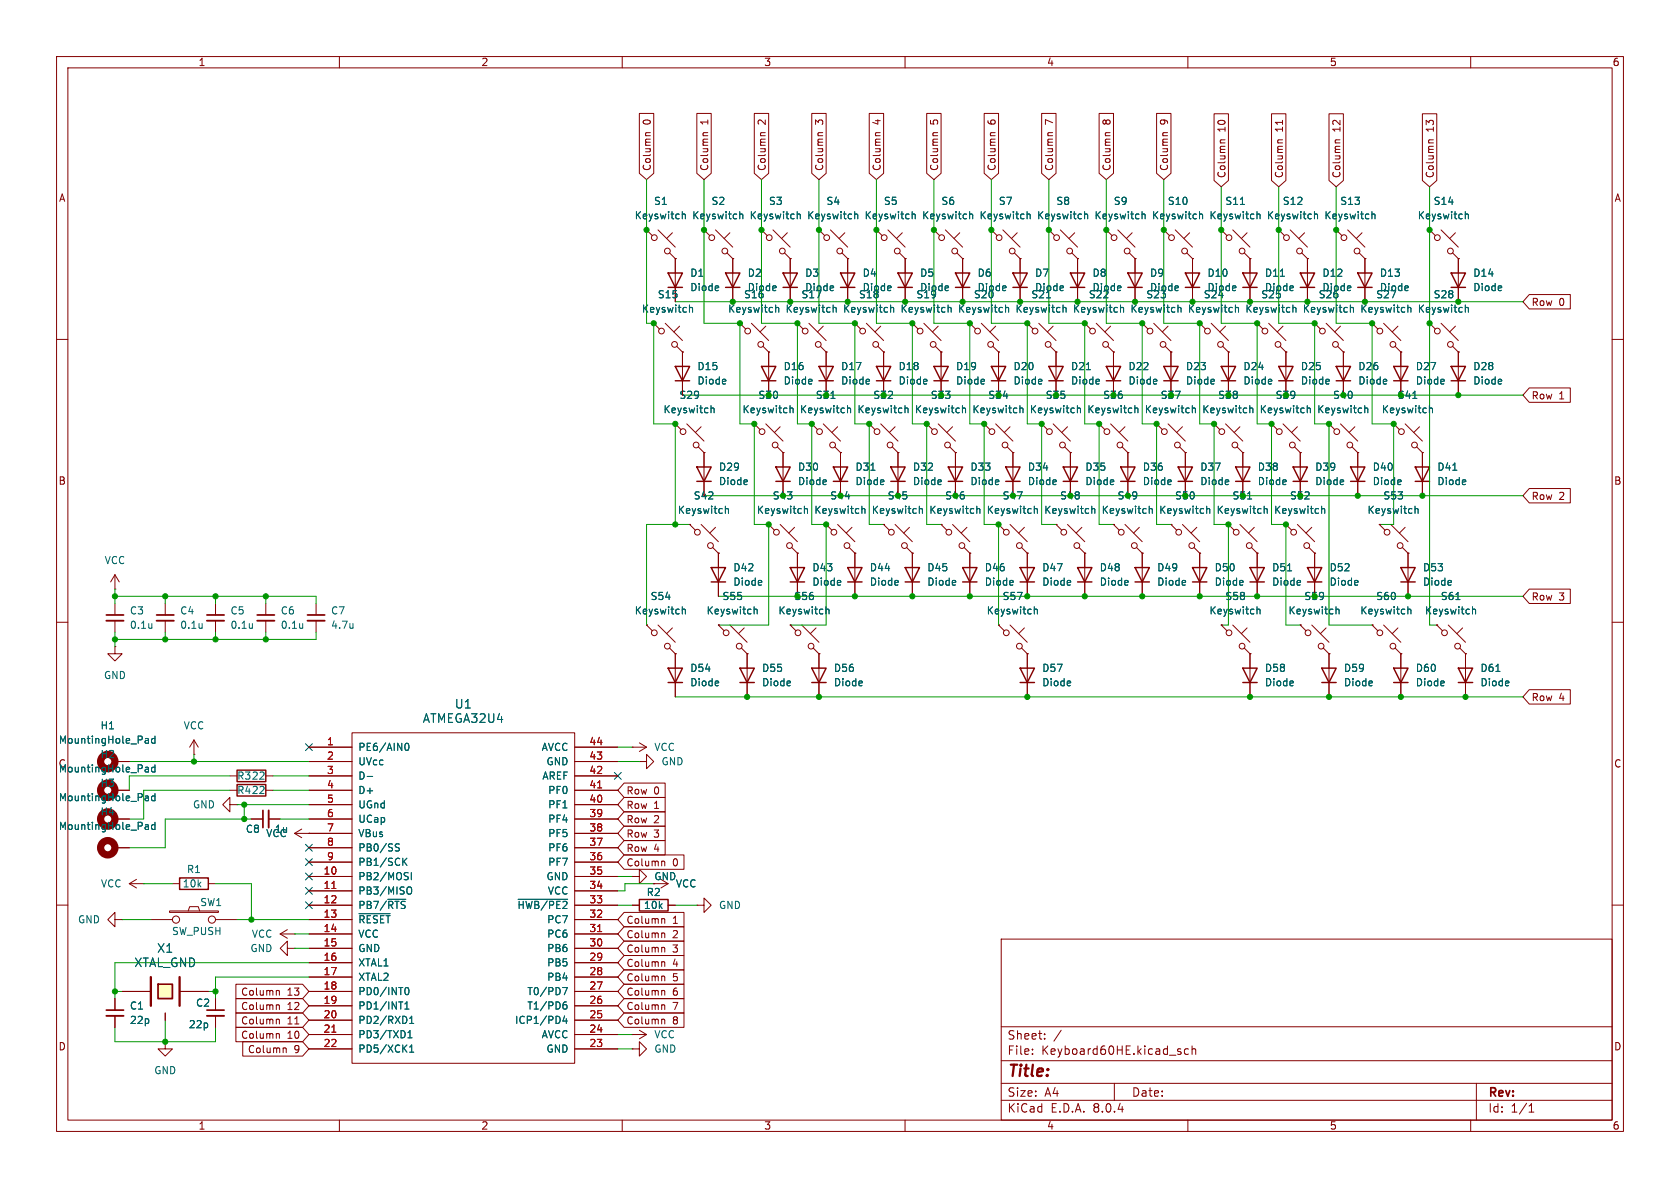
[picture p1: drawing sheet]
<svg xmlns="http://www.w3.org/2000/svg" width="297mm" height="210mm" viewBox="0 0 297 210" stroke-linecap="round" stroke-linejoin="round" font-family="sans-serif">
<defs><g id="words">
<text font-size="2.8" fill="#840000" x="178" y="190.9">Title:</text>
<g font-size="2.1" fill="#006464">
<text x="80.3" y="125.5">U1</text>
<text x="74.7" y="128">ATMEGA32U4</text>
<text x="23.7" y="171.2">XTAL_GND</text>
<text x="27.7" y="168.6">X1</text>
</g>
<g font-size="2.1" fill="#840000">
<text x="178" y="184">Sheet:</text>
<text x="178" y="186.7">File:</text>
<text x="184.1" y="186.7">Keyboard60HE.kicad_sch</text>
<text x="178" y="196.9">KiCad</text>
<text x="178" y="194.1">Size:</text>
<text x="184.7" y="194.1">A4</text>
<text x="185.7" y="196.9">E.D.A.</text>
<text x="193.3" y="196.9">8.0.4</text>
<text x="200" y="194.1">Date:</text>
<text x="263" y="194.3">Rev:</text>
<text x="263" y="196.9">Id:</text>
<text x="267.1" y="196.9">1/1</text>
</g>
<g font-size="1.8" fill="#840000">
<text x="35" y="11.9">1</text>
<text x="85" y="11.9">2</text>
<text x="135" y="11.9">3</text>
<text x="185" y="11.9">4</text>
<text x="235" y="11.9">5</text>
<text x="285" y="11.9">6</text>
<text x="115.3" y="22.1" transform="rotate(-90 115.3 22.1)">0</text>
<text x="125.4" y="22.1" transform="rotate(-90 125.4 22.1)">1</text>
<text x="135.6" y="22.1" transform="rotate(-90 135.6 22.1)">2</text>
<text x="145.7" y="22.1" transform="rotate(-90 145.7 22.1)">3</text>
<text x="155.9" y="22.1" transform="rotate(-90 155.9 22.1)">4</text>
<text x="166.1" y="22.1" transform="rotate(-90 166.1 22.1)">5</text>
<text x="176.2" y="22.1" transform="rotate(-90 176.2 22.1)">6</text>
<text x="186.4" y="22.1" transform="rotate(-90 186.4 22.1)">7</text>
<text x="196.5" y="22.1" transform="rotate(-90 196.5 22.1)">8</text>
<text x="206.7" y="22.1" transform="rotate(-90 206.7 22.1)">9</text>
<text x="216.9" y="23.3" transform="rotate(-90 216.9 23.3)">10</text>
<text x="227" y="23.3" transform="rotate(-90 227 23.3)">11</text>
<text x="237.2" y="23.3" transform="rotate(-90 237.2 23.3)">12</text>
<text x="253.7" y="23.3" transform="rotate(-90 253.7 23.3)">13</text>
<text x="10.3" y="35.9">A</text>
<text x="115.3" y="30.3" transform="rotate(-90 115.3 30.3)">Column</text>
<text x="125.4" y="30.3" transform="rotate(-90 125.4 30.3)">Column</text>
<text x="135.6" y="30.3" transform="rotate(-90 135.6 30.3)">Column</text>
<text x="145.7" y="30.3" transform="rotate(-90 145.7 30.3)">Column</text>
<text x="155.9" y="30.3" transform="rotate(-90 155.9 30.3)">Column</text>
<text x="166.1" y="30.3" transform="rotate(-90 166.1 30.3)">Column</text>
<text x="176.2" y="30.3" transform="rotate(-90 176.2 30.3)">Column</text>
<text x="186.4" y="30.3" transform="rotate(-90 186.4 30.3)">Column</text>
<text x="196.5" y="30.3" transform="rotate(-90 196.5 30.3)">Column</text>
<text x="206.7" y="30.3" transform="rotate(-90 206.7 30.3)">Column</text>
<text x="216.9" y="31.6" transform="rotate(-90 216.9 31.6)">Column</text>
<text x="227" y="31.6" transform="rotate(-90 227 31.6)">Column</text>
<text x="237.2" y="31.6" transform="rotate(-90 237.2 31.6)">Column</text>
<text x="253.7" y="31.6" transform="rotate(-90 253.7 31.6)">Column</text>
<text x="285.3" y="35.9">A</text>
<text x="270.7" y="54.3">Row</text>
<text x="275.6" y="54.3">0</text>
<text x="270.7" y="70.8">Row</text>
<text x="275.6" y="70.8">1</text>
<text x="10.3" y="85.9">B</text>
<text x="270.7" y="88.6">Row</text>
<text x="275.6" y="88.6">2</text>
<text x="285.3" y="85.9">B</text>
<text x="270.7" y="106.4">Row</text>
<text x="275.6" y="106.4">3</text>
<text x="270.7" y="124.1">Row</text>
<text x="275.6" y="124.1">4</text>
<text x="285.3" y="135.9">C</text>
<text x="110.6" y="140.7">Row</text>
<text x="110.6" y="143.2">Row</text>
<text x="115.6" y="140.7">0</text>
<text x="115.6" y="143.2">1</text>
<text x="110.6" y="145.7">Row</text>
<text x="110.6" y="148.3">Row</text>
<text x="115.6" y="145.7">2</text>
<text x="115.6" y="148.3">3</text>
<text x="110.6" y="150.8">Row</text>
<text x="110.6" y="153.4">Column</text>
<text x="115.6" y="150.8">4</text>
<text x="118.9" y="153.4">0</text>
<text x="110.6" y="166.1">Column</text>
<text x="110.6" y="163.5">Column</text>
<text x="118.9" y="166.1">2</text>
<text x="118.9" y="163.5">1</text>
<text x="110.6" y="168.6">Column</text>
<text x="110.6" y="171.1">Column</text>
<text x="110.6" y="173.7">Column</text>
<text x="118.9" y="168.6">3</text>
<text x="118.9" y="171.1">4</text>
<text x="118.9" y="173.7">5</text>
<text x="42.5" y="178.8">Column</text>
<text x="42.5" y="176.2">Column</text>
<text x="50.8" y="178.8">12</text>
<text x="50.8" y="176.2">13</text>
<text x="110.6" y="178.8">Column</text>
<text x="110.6" y="176.2">Column</text>
<text x="118.9" y="178.8">7</text>
<text x="118.9" y="176.2">6</text>
<text x="10.3" y="185.9">D</text>
<text x="42.5" y="183.8">Column</text>
<text x="42.5" y="181.3">Column</text>
<text x="50.8" y="183.8">10</text>
<text x="50.8" y="181.3">11</text>
<text x="110.6" y="181.3">Column</text>
<text x="118.9" y="181.3">8</text>
<text x="285.3" y="185.9">D</text>
<text x="43.7" y="186.4">Column</text>
<text x="52" y="186.4">9</text>
<text x="35" y="199.9">1</text>
<text x="85" y="199.9">2</text>
<text x="135" y="199.9">3</text>
<text x="185" y="199.9">4</text>
<text x="235" y="199.9">5</text>
<text x="285" y="199.9">6</text>
</g>
<g font-size="1.8" fill="#006464">
<text x="112.1" y="39">Keyswitch</text>
<text x="115.5" y="36.4">S1</text>
<text x="122.3" y="39">Keyswitch</text>
<text x="125.7" y="36.4">S2</text>
<text x="132.4" y="39">Keyswitch</text>
<text x="135.8" y="36.4">S3</text>
<text x="142.6" y="39">Keyswitch</text>
<text x="146" y="36.4">S4</text>
<text x="152.8" y="39">Keyswitch</text>
<text x="156.2" y="36.4">S5</text>
<text x="162.9" y="39">Keyswitch</text>
<text x="166.3" y="36.4">S6</text>
<text x="173.1" y="39">Keyswitch</text>
<text x="176.5" y="36.4">S7</text>
<text x="183.2" y="39">Keyswitch</text>
<text x="186.6" y="36.4">S8</text>
<text x="193.4" y="39">Keyswitch</text>
<text x="196.8" y="36.4">S9</text>
<text x="203.6" y="39">Keyswitch</text>
<text x="206.4" y="36.4">S10</text>
<text x="213.7" y="39">Keyswitch</text>
<text x="216.5" y="36.4">S11</text>
<text x="223.9" y="39">Keyswitch</text>
<text x="226.7" y="36.4">S12</text>
<text x="234" y="39">Keyswitch</text>
<text x="236.8" y="36.4">S13</text>
<text x="250.5" y="39">Keyswitch</text>
<text x="253.4" y="36.4">S14</text>
<text x="116.2" y="52.9">S15</text>
<text x="121.9" y="49.1">D1</text>
<text x="121.9" y="51.7">Diode</text>
<text x="131.4" y="52.9">S16</text>
<text x="132.1" y="49.1">D2</text>
<text x="132.1" y="51.7">Diode</text>
<text x="141.6" y="52.9">S17</text>
<text x="142.2" y="49.1">D3</text>
<text x="142.2" y="51.7">Diode</text>
<text x="151.8" y="52.9">S18</text>
<text x="152.4" y="49.1">D4</text>
<text x="152.4" y="51.7">Diode</text>
<text x="161.9" y="52.9">S19</text>
<text x="162.6" y="49.1">D5</text>
<text x="162.6" y="51.7">Diode</text>
<text x="172.1" y="52.9">S20</text>
<text x="172.7" y="49.1">D6</text>
<text x="172.7" y="51.7">Diode</text>
<text x="182.2" y="52.9">S21</text>
<text x="182.9" y="49.1">D7</text>
<text x="182.9" y="51.7">Diode</text>
<text x="192.4" y="52.9">S22</text>
<text x="193" y="49.1">D8</text>
<text x="193" y="51.7">Diode</text>
<text x="202.6" y="52.9">S23</text>
<text x="203.2" y="49.1">D9</text>
<text x="203.2" y="51.7">Diode</text>
<text x="212.7" y="52.9">S24</text>
<text x="213.4" y="49.1">D10</text>
<text x="213.4" y="51.7">Diode</text>
<text x="222.9" y="52.9">S25</text>
<text x="223.5" y="49.1">D11</text>
<text x="223.5" y="51.7">Diode</text>
<text x="233" y="52.9">S26</text>
<text x="233.7" y="49.1">D12</text>
<text x="233.7" y="51.7">Diode</text>
<text x="243.2" y="52.9">S27</text>
<text x="243.8" y="49.1">D13</text>
<text x="243.8" y="51.7">Diode</text>
<text x="253.4" y="52.9">S28</text>
<text x="260.4" y="49.1">D14</text>
<text x="260.4" y="51.7">Diode</text>
<text x="113.4" y="55.5">Keyswitch</text>
<text x="128.6" y="55.5">Keyswitch</text>
<text x="138.8" y="55.5">Keyswitch</text>
<text x="148.9" y="55.5">Keyswitch</text>
<text x="159.1" y="55.5">Keyswitch</text>
<text x="169.3" y="55.5">Keyswitch</text>
<text x="179.4" y="55.5">Keyswitch</text>
<text x="189.6" y="55.5">Keyswitch</text>
<text x="199.7" y="55.5">Keyswitch</text>
<text x="209.9" y="55.5">Keyswitch</text>
<text x="220.1" y="55.5">Keyswitch</text>
<text x="230.2" y="55.5">Keyswitch</text>
<text x="240.4" y="55.5">Keyswitch</text>
<text x="250.5" y="55.5">Keyswitch</text>
<text x="123.2" y="65.6">D15</text>
<text x="138.4" y="65.6">D16</text>
<text x="148.6" y="65.6">D17</text>
<text x="158.8" y="65.6">D18</text>
<text x="168.9" y="65.6">D19</text>
<text x="179.1" y="65.6">D20</text>
<text x="189.2" y="65.6">D21</text>
<text x="199.4" y="65.6">D22</text>
<text x="209.6" y="65.6">D23</text>
<text x="219.7" y="65.6">D24</text>
<text x="229.9" y="65.6">D25</text>
<text x="240" y="65.6">D26</text>
<text x="250.2" y="65.6">D27</text>
<text x="260.4" y="65.6">D28</text>
<text x="120" y="70.7">S29</text>
<text x="123.2" y="68.2">Diode</text>
<text x="138.4" y="68.2">Diode</text>
<text x="148.6" y="68.2">Diode</text>
<text x="158.8" y="68.2">Diode</text>
<text x="168.9" y="68.2">Diode</text>
<text x="179.1" y="68.2">Diode</text>
<text x="189.2" y="68.2">Diode</text>
<text x="199.4" y="68.2">Diode</text>
<text x="209.6" y="68.2">Diode</text>
<text x="219.7" y="68.2">Diode</text>
<text x="229.9" y="68.2">Diode</text>
<text x="240" y="68.2">Diode</text>
<text x="250.2" y="68.2">Diode</text>
<text x="260.4" y="68.2">Diode</text>
<text x="117.2" y="73.3">Keyswitch</text>
<text x="131.2" y="73.3">Keyswitch</text>
<text x="141.3" y="73.3">Keyswitch</text>
<text x="151.5" y="73.3">Keyswitch</text>
<text x="161.6" y="73.3">Keyswitch</text>
<text x="171.8" y="73.3">Keyswitch</text>
<text x="182" y="73.3">Keyswitch</text>
<text x="192.1" y="73.3">Keyswitch</text>
<text x="202.3" y="73.3">Keyswitch</text>
<text x="212.4" y="73.3">Keyswitch</text>
<text x="222.6" y="73.3">Keyswitch</text>
<text x="232.8" y="73.3">Keyswitch</text>
<text x="244.2" y="73.3">Keyswitch</text>
<text x="127" y="83.4">D29</text>
<text x="141" y="83.4">D30</text>
<text x="151.1" y="83.4">D31</text>
<text x="161.3" y="83.4">D32</text>
<text x="171.5" y="83.4">D33</text>
<text x="181.6" y="83.4">D34</text>
<text x="191.8" y="83.4">D35</text>
<text x="201.9" y="83.4">D36</text>
<text x="212.1" y="83.4">D37</text>
<text x="222.3" y="83.4">D38</text>
<text x="232.4" y="83.4">D39</text>
<text x="242.6" y="83.4">D40</text>
<text x="254" y="83.4">D41</text>
<text x="122.5" y="88.5">S42</text>
<text x="127" y="86">Diode</text>
<text x="141" y="86">Diode</text>
<text x="151.1" y="86">Diode</text>
<text x="161.3" y="86">Diode</text>
<text x="171.5" y="86">Diode</text>
<text x="181.6" y="86">Diode</text>
<text x="191.8" y="86">Diode</text>
<text x="201.9" y="86">Diode</text>
<text x="212.1" y="86">Diode</text>
<text x="222.3" y="86">Diode</text>
<text x="232.4" y="86">Diode</text>
<text x="242.6" y="86">Diode</text>
<text x="244.5" y="88.5">S53</text>
<text x="254" y="86">Diode</text>
<text x="119.7" y="91">Keyswitch</text>
<text x="133.7" y="91">Keyswitch</text>
<text x="143.9" y="91">Keyswitch</text>
<text x="154" y="91">Keyswitch</text>
<text x="164.2" y="91">Keyswitch</text>
<text x="174.3" y="91">Keyswitch</text>
<text x="184.5" y="91">Keyswitch</text>
<text x="194.7" y="91">Keyswitch</text>
<text x="204.8" y="91">Keyswitch</text>
<text x="215" y="91">Keyswitch</text>
<text x="225.1" y="91">Keyswitch</text>
<text x="241.7" y="91">Keyswitch</text>
<text x="18.4" y="99.9">VCC</text>
<text x="129.5" y="101.2">D42</text>
<text x="143.5" y="101.2">D43</text>
<text x="153.7" y="101.2">D44</text>
<text x="163.8" y="101.2">D45</text>
<text x="174" y="101.2">D46</text>
<text x="184.2" y="101.2">D47</text>
<text x="194.3" y="101.2">D48</text>
<text x="204.5" y="101.2">D49</text>
<text x="214.6" y="101.2">D50</text>
<text x="224.8" y="101.2">D51</text>
<text x="235" y="101.2">D52</text>
<text x="251.5" y="101.2">D53</text>
<text x="114.9" y="106.3">S54</text>
<text x="127.6" y="106.3">S55</text>
<text x="129.5" y="103.7">Diode</text>
<text x="143.5" y="103.7">Diode</text>
<text x="153.7" y="103.7">Diode</text>
<text x="163.8" y="103.7">Diode</text>
<text x="174" y="103.7">Diode</text>
<text x="177.2" y="106.3">S57</text>
<text x="184.2" y="103.7">Diode</text>
<text x="194.3" y="103.7">Diode</text>
<text x="204.5" y="103.7">Diode</text>
<text x="214.6" y="103.7">Diode</text>
<text x="216.5" y="106.3">S58</text>
<text x="224.8" y="103.7">Diode</text>
<text x="235" y="103.7">Diode</text>
<text x="243.2" y="106.3">S60</text>
<text x="251.5" y="103.7">Diode</text>
<text x="254.6" y="106.3">S61</text>
<text x="22.9" y="108.8">C3</text>
<text x="22.9" y="111.4">0.1u</text>
<text x="31.8" y="108.8">C4</text>
<text x="31.8" y="111.4">0.1u</text>
<text x="40.6" y="108.8">C5</text>
<text x="40.6" y="111.4">0.1u</text>
<text x="49.5" y="108.8">C6</text>
<text x="49.5" y="111.4">0.1u</text>
<text x="58.4" y="108.8">C7</text>
<text x="58.4" y="111.4">4.7u</text>
<text x="112.1" y="108.8">Keyswitch</text>
<text x="124.8" y="108.8">Keyswitch</text>
<text x="137.5" y="108.8">Keyswitch</text>
<text x="174.3" y="108.8">Keyswitch</text>
<text x="213.7" y="108.8">Keyswitch</text>
<text x="227.7" y="108.8">Keyswitch</text>
<text x="240.4" y="108.8">Keyswitch</text>
<text x="251.8" y="108.8">Keyswitch</text>
<text x="121.9" y="119">D54</text>
<text x="134.6" y="119">D55</text>
<text x="147.3" y="119">D56</text>
<text x="184.2" y="119">D57</text>
<text x="223.5" y="119">D58</text>
<text x="237.5" y="119">D59</text>
<text x="250.2" y="119">D60</text>
<text x="261.6" y="119">D61</text>
<text x="18.3" y="120.2">GND</text>
<text x="121.9" y="121.5">Diode</text>
<text x="134.6" y="121.5">Diode</text>
<text x="147.3" y="121.5">Diode</text>
<text x="184.2" y="121.5">Diode</text>
<text x="223.5" y="121.5">Diode</text>
<text x="237.5" y="121.5">Diode</text>
<text x="250.2" y="121.5">Diode</text>
<text x="261.6" y="121.5">Diode</text>
<text x="10.3" y="131.7">MountingHole_Pad</text>
<text x="17.7" y="129.1">H1</text>
<text x="32.4" y="129.1">VCC</text>
<text x="10.3" y="135.9">C</text>
<text x="10.3" y="136.8">MountingHole_Pad</text>
<text x="17.7" y="134.2">H2</text>
<text x="63.2" y="132.9">PE6/AIN0</text>
<text x="63.2" y="135.5">UVcc</text>
<text x="95.7" y="132.9">AVCC</text>
<text x="96.5" y="135.5">GND</text>
<text x="115.6" y="132.9">VCC</text>
<text x="116.8" y="135.5">GND</text>
<text x="10.3" y="141.8">MountingHole_Pad</text>
<text x="17.7" y="139.3">H3</text>
<text x="34" y="143.1">GND</text>
<text x="41.8" y="138">R3</text>
<text x="41.8" y="140.6">R4</text>
<text x="44.4" y="138">22</text>
<text x="44.4" y="140.6">22</text>
<text x="63.2" y="138">D-</text>
<text x="63.2" y="140.6">D+</text>
<text x="63.2" y="143.1">UGnd</text>
<text x="95.8" y="138">AREF</text>
<text x="96.8" y="143.1">PF1</text>
<text x="96.8" y="140.6">PF0</text>
<text x="10.3" y="146.9">MountingHole_Pad</text>
<text x="17.7" y="144.4">H4</text>
<text x="43.4" y="147.4">C8</text>
<text x="47" y="148.2">VCC</text>
<text x="48.5" y="147.4">1u</text>
<text x="63.2" y="145.6">UCap</text>
<text x="63.2" y="148.2">VBus</text>
<text x="96.8" y="148.2">PF5</text>
<text x="96.8" y="145.6">PF4</text>
<text x="32.9" y="154.5">R1</text>
<text x="63.2" y="155.8">PB2/MOSI</text>
<text x="63.2" y="150.7">PB0/SS</text>
<text x="63.2" y="153.3">PB1/SCK</text>
<text x="96.5" y="155.8">GND</text>
<text x="96.8" y="153.3">PF7</text>
<text x="96.8" y="150.7">PF6</text>
<text x="115.6" y="155.8">GND</text>
<text x="17.7" y="157.1">VCC</text>
<text x="32.2" y="157.1">10k</text>
<text x="35.3" y="160.4">SW1</text>
<text x="63.2" y="158.3">PB3/MISO</text>
<text x="63.2" y="160.9">PB7/~{RTS}</text>
<text x="91.4" y="160.9">~{HWB/PE2}</text>
<text x="96.8" y="158.3">VCC</text>
<text x="113.7" y="160.9">10k</text>
<text x="114.2" y="158.6">R2</text>
<text x="119.4" y="157.1">VCC</text>
<text x="127" y="160.9">GND</text>
<text x="13.7" y="163.4">GND</text>
<text x="30.3" y="165.5">SW_PUSH</text>
<text x="44.4" y="166">VCC</text>
<text x="63.2" y="163.4">~{RESET}</text>
<text x="63.2" y="166">VCC</text>
<text x="96.6" y="166">PC6</text>
<text x="96.6" y="163.4">PC7</text>
<text x="44.2" y="168.5">GND</text>
<text x="63.2" y="168.5">GND</text>
<text x="63.2" y="171">XTAL1</text>
<text x="63.2" y="173.6">XTAL2</text>
<text x="96.6" y="173.6">PB4</text>
<text x="96.6" y="171">PB5</text>
<text x="96.6" y="168.5">PB6</text>
<text x="22.9" y="178.7">C1</text>
<text x="34.6" y="178.2">C2</text>
<text x="63.2" y="176.1">PD0/INT0</text>
<text x="63.2" y="178.7">PD1/INT1</text>
<text x="93.1" y="178.7">T1/PD6</text>
<text x="93.1" y="176.1">T0/PD7</text>
<text x="22.9" y="181.2">22p</text>
<text x="33.3" y="182">22p</text>
<text x="63.2" y="181.2">PD2/RXD1</text>
<text x="63.2" y="183.7">PD3/TXD1</text>
<text x="90.9" y="181.2">ICP1/PD4</text>
<text x="95.7" y="183.7">AVCC</text>
<text x="115.6" y="183.7">VCC</text>
<text x="27.2" y="190.1">GND</text>
<text x="63.2" y="186.3">PD5/XCK1</text>
<text x="96.5" y="186.3">GND</text>
<text x="115.6" y="186.3">GND</text>
</g>
<g font-size="1.8" fill="#009600">
<text x="134" y="70.7">S30</text>
<text x="144.1" y="70.7">S31</text>
<text x="154.3" y="70.7">S32</text>
<text x="164.5" y="70.7">S33</text>
<text x="174.6" y="70.7">S34</text>
<text x="184.8" y="70.7">S35</text>
<text x="194.9" y="70.7">S36</text>
<text x="205.1" y="70.7">S37</text>
<text x="215.3" y="70.7">S38</text>
<text x="225.4" y="70.7">S39</text>
<text x="235.6" y="70.7">S40</text>
<text x="247" y="70.7">S41</text>
<text x="136.5" y="88.5">S43</text>
<text x="146.7" y="88.5">S44</text>
<text x="156.8" y="88.5">S45</text>
<text x="167" y="88.5">S46</text>
<text x="177.2" y="88.5">S47</text>
<text x="187.3" y="88.5">S48</text>
<text x="197.5" y="88.5">S49</text>
<text x="207.6" y="88.5">S50</text>
<text x="217.8" y="88.5">S51</text>
<text x="228" y="88.5">S52</text>
<text x="140.3" y="106.3">S56</text>
<text x="230.5" y="106.3">S59</text>
</g>
<g font-size="1.8" fill="#a90000">
<text x="57.7" y="131.8">1</text>
<text x="104.1" y="131.8">44</text>
<text x="57.7" y="134.4">2</text>
<text x="57.7" y="136.9">3</text>
<text x="104.1" y="136.9">42</text>
<text x="104.1" y="134.4">43</text>
<text x="57.7" y="139.4">4</text>
<text x="57.7" y="142">5</text>
<text x="104.1" y="142">40</text>
<text x="104.1" y="139.4">41</text>
<text x="57.7" y="144.5">6</text>
<text x="57.7" y="147.1">7</text>
<text x="57.7" y="149.6">8</text>
<text x="104.1" y="149.6">37</text>
<text x="104.1" y="147.1">38</text>
<text x="104.1" y="144.5">39</text>
<text x="57.1" y="154.7">10</text>
<text x="57.7" y="152.1">9</text>
<text x="104.1" y="154.7">35</text>
<text x="104.1" y="152.1">36</text>
<text x="57.1" y="157.2">11</text>
<text x="57.1" y="159.8">12</text>
<text x="104.1" y="159.8">33</text>
<text x="104.1" y="157.2">34</text>
<text x="57.1" y="162.3">13</text>
<text x="57.1" y="164.8">14</text>
<text x="57.1" y="167.4">15</text>
<text x="104.1" y="167.4">30</text>
<text x="104.1" y="164.8">31</text>
<text x="104.1" y="162.3">32</text>
<text x="57.1" y="169.9">16</text>
<text x="57.1" y="172.5">17</text>
<text x="104.1" y="172.5">28</text>
<text x="104.1" y="169.9">29</text>
<text x="57.1" y="175">18</text>
<text x="57.1" y="177.5">19</text>
<text x="104.1" y="177.5">26</text>
<text x="104.1" y="175">27</text>
<text x="57.1" y="180.1">20</text>
<text x="57.1" y="182.6">21</text>
<text x="57.1" y="185.2">22</text>
<text x="104.1" y="185.2">23</text>
<text x="104.1" y="182.6">24</text>
<text x="104.1" y="180.1">25</text>
</g>
</g></defs>
<g fill="none" stroke="#840000" stroke-width=".18">
<path d="M10 10h277v190h-277zM12 12h273v186h-273zM60 10v2M110 10v2M160 10v2M210 10v2M260 10v2M10 60h2M181.6 57.2l1 1M181.6 57.2h.1M183.6 57.2l3.1 3M186.2 57.7l-1 1"/>
<path d="M285 60h2M120.6 62.2v7.7M133.3 74.9l1.1 1M133.3 74.9h.1M135.4 74.9l3 3.1M137.4 79l1 1M137.9 75.4l-1 1.1M185.7 61.2l1 1M186.7 62.2h.1M186.7 62.2v7.7M194.3 74.9l1 1M194.3 74.9h.1"/>
<path d="M196.3 74.9l3.1 3.1M198.4 79l1 1M198.9 75.4l-1 1.1M138.4 80h.1M138.4 80v7.6M189.2 80v7.6M199.4 80h.1M199.4 80v7.6M10 110h2M119.4 115.6v7.6M285 110h2M10 160h2"/>
<path d="M285 160h2M177 166h108v32h-108zM60 198v2M110 198v2M160 198v2M177 194.5h108M177 191.5h108M177 187.5h108M177 181.5h108M182.5 186.3v.1M182.5 185.5v.1M184.7 183.6v.1"/>
<path d="M184.7 182.8v.1M187.6 182.1l-1.3 2M197 191.5v3M208.6 185.9l.2 .2-.2 .3M208.6 185.4l.1 .1M210 198v2M210.1 185.5l-.4-.1-.3 .3v.4l.1 .2h.6M210.7 185.5l.3-.1 .3 .1 .1 .9M210.7 184.9v1.5M260 198v2M261 191.5v6.5M270.3 196.6h.9"/>
<path d="M270.3 195.5l.4-.4v1.5"/>
<circle cx="183" cy="58.5" r=".51"/>
<circle cx="134.7" cy="76.3" r=".51"/>
<circle cx="137" cy="78.7" r=".51"/>
<circle cx="185.3" cy="60.9" r=".51"/>
<circle cx="195.7" cy="76.3" r=".51"/>
<circle cx="198" cy="78.7" r=".51"/>
</g>
<path d="M185 52.6h.7M187.9 53.9v1.3M187.9 54.5l.2-.2 .3 .1 .1 .8M139.7 71.7v1.3M139.7 72.2l.2-.1 .3 .1v.8M192.1 65.3h.7M200.6 72.2l.2-.1 .3 .1 .1 .8M200.6 71.7v1.3" fill="none" stroke="#006464" stroke-width=".18"/>
<path d="M119.4 64.8h2.5l-1.3 2.5zM119.4 67.3h2.5M185.4 64.8h2.6l-1.3 2.5zM185.4 67.3h2.6M137.2 82.6h2.5l-1.3 2.5zM137.2 85.1h2.5M188 82.6h2.5l-1.3 2.5zM188 85.1h2.5M198.1 82.6h2.6l-1.3 2.5zM198.1 85.1h2.6M118.1 118.1h2.5l-1.2 2.6zM118.1 120.7h2.5" fill="none" stroke="#840000" stroke-width=".25"/>
<path d="M27.9 174h2.6v2.5h-2.6z" fill="#ffffc2"/>
<path d="M26.7 172.7v5.1M31.7 172.7v5.1" fill="none" stroke="#840000" stroke-width=".41"/>
<path d="M18.8 108.7h3M27.7 108.7h3M36.6 108.7h3M45.5 108.7h3M54.4 108.7h3M46.5 143.3v3M18.8 178.6h3M27.9 174h2.6v2.5h-2.6zM36.6 178.6h3" fill="none" stroke="#840000" stroke-width=".3"/>
<g fill="none" stroke="#840000" stroke-width=".18">
<path d="M113 20.1h2.6v10.5l-1.3 1.2-1.3-1.2zM115 23.4h-.7l-.2 .4M123.2 20.1h2.5v10.5l-1.2 1.2-1.3-1.2zM125.1 23.4h-.6l-.2 .4M133.3 20.1h2.6v10.5l-1.3 1.2-1.3-1.2zM135.3 23.4h-.7l-.2 .4M143.5 20.1h2.6v10.5l-1.3 1.2-1.3-1.2zM145.5 23.4h-.7l-.2 .4M153.7 20.1h2.5v10.5l-1.3 1.2-1.2-1.2zM155.6 23.4h-.7l-.1 .4M163.8 20.1h2.6v10.5l-1.3 1.2-1.3-1.2zM165.8 23.4h-.7l-.2 .4"/>
<path d="M174 20.1h2.5v10.5l-1.2 1.2-1.3-1.2zM175.9 23.4h-.6l-.2 .4M184.1 20.1h2.6v10.5l-1.3 1.2-1.3-1.2zM186.1 23.4h-.7l-.2 .4M194.3 20.1h2.6v10.5l-1.3 1.2-1.3-1.2zM196.3 23.4h-.7l-.2 .4M204.5 20.1h2.5v10.5l-1.3 1.2-1.2-1.2zM206.4 23.4h-.7l-.1 .4M214.6 20.1h2.6v11.8l-1.3 1.1-1.3-1.1zM216.6 24.7h-.7l-.2 .4M224.8 20.1h2.5v11.8l-1.2 1.1-1.3-1.1zM226.7 24.7h-.6l-.2 .4"/>
<path d="M234.9 20.1h2.6v11.8l-1.3 1.1-1.3-1.1zM236.9 24.7h-.7l-.2 .4M251.5 20.1h2.5v11.8l-1.3 1.1-1.2-1.1zM253.4 24.7h-.7l-.1 .4M114.3 40.6l1 1.1M114.3 40.6h.1M115.6 57.2l1 1M115.6 57.2h.1M116.3 40.6l3.1 3.1M117.6 57.2l3 3M118.4 44.7l1 1M118.9 41.1l-1 1.1"/>
<path d="M119.4 45.7h.1M119.4 45.7v7.6M120.1 57.7l-1 1M124.5 40.6l1 1.1M124.5 40.6h.1M126.5 40.6l3 3.1M128.5 44.7l1 1M129 41.1l-1 1.1M129.5 45.7h.1M129.5 45.7v7.6M130.8 57.2l1 1M130.8 57.2h.1"/>
<path d="M132.8 57.2l3.1 3M134.6 40.6l1 1.1M134.6 40.6h.1M135.4 57.7l-1 1M136.7 40.6l3 3.1M138.7 44.7l1 1M139.2 41.1l-1 1.1M139.7 45.7h.1M139.7 45.7v7.6M141 57.2l1 1M141 57.2h.1M143 57.2l3 3"/>
<path d="M144.8 40.6l1 1.1M144.8 40.6h.1M145.5 57.7l-1 1M146.8 40.6l3.1 3.1M148.8 44.7l1.1 1M149.4 41.1l-1.1 1.1M149.9 45.7h.1M149.9 45.7v7.6M151.1 57.2l1 1M151.1 57.2h.1M153.2 57.2l3 3M154.9 40.6l1.1 1.1"/>
<path d="M154.9 40.6h.1M155.7 57.7l-1 1M157 40.6l3 3.1M159 44.7l1 1M159.5 41.1l-1 1.1M160 45.7h.1M160 45.7v7.6M161.3 57.2l1 1M161.3 57.2h.1M163.3 57.2l3.1 3M165.1 40.6l1 1.1M165.1 40.6h.1"/>
<path d="M165.9 57.7l-1.1 1M167.1 40.6l3.1 3.1M169.2 44.7l1 1M169.7 41.1l-1 1.1M170.2 45.7h.1M170.2 45.7v7.6M171.4 57.2l1.1 1M171.4 57.2h.1M173.5 57.2l3 3M175.3 40.6l1 1.1M175.3 40.6h.1M176 57.7l-1 1"/>
<path d="M177.3 40.6l3 3.1M179.3 44.7l1 1M179.8 41.1l-1 1.1M180.3 45.7h.1M180.3 45.7v7.6M181.6 57.2h.1M185.4 40.6l1 1.1M185.4 40.6h.1M187.5 40.6l3 3.1M189.5 44.7l1 1M190 41.1l-1 1.1M190.5 45.7h.1"/>
<path d="M190.5 45.7v7.6M191.8 57.2l1 1M191.8 57.2h.1M193.8 57.2l3 3M195.6 40.6l1 1.1M195.6 40.6h.1M196.3 57.7l-1 1M197.6 40.6l3.1 3.1M199.6 44.7l1.1 1M200.2 41.1l-1.1 1.1M200.7 45.7h.1M200.7 45.7v7.6"/>
<path d="M201.9 57.2l1 1M201.9 57.2h.1M204 57.2l3 3M205.7 40.6l1.1 1.1M205.7 40.6h.1M206.5 57.7l-1 1M207.8 40.6l3 3.1M209.8 44.7l1 1M210.3 41.1l-1 1.1M210.8 45.7h.1M210.8 45.7v7.6M212.1 57.2l1 1"/>
<path d="M212.1 57.2h.1M214.1 57.2l3.1 3M215.9 40.6l1 1.1M215.9 40.6h.1M216.7 57.7l-1.1 1M217.9 40.6l3.1 3.1M220 44.7l1 1M220.5 41.1l-1 1.1M221 45.7h.1M221 45.7v7.6M222.2 57.2l1.1 1M222.2 57.2h.1"/>
<path d="M224.3 57.2l3 3M226.1 40.6l1 1.1M226.1 40.6h.1M226.8 57.7l-1 1M228.1 40.6l3 3.1M230.1 44.7l1 1M230.6 41.1l-1 1.1M231.1 45.7h.1M231.1 45.7v7.6M232.4 57.2l1 1M232.4 57.2h.1M234.4 57.2l3.1 3"/>
<path d="M236.2 40.6l1 1.1M236.2 40.6h.1M237 57.7l-1 1M238.3 40.6l3 3.1M240.3 44.7l1 1M240.8 41.1l-1 1.1M241.3 45.7h.1M241.3 45.7v7.6M242.6 57.2l1 1M242.6 57.2h.1M244.6 57.2l3 3M247.1 57.7l-1 1"/>
<path d="M252.7 40.6l1 1.1M252.7 40.6h.1M252.7 57.2l1 1M252.7 57.2h.1M254.8 57.2l3 3M254.8 40.6l3 3.1M256.8 44.7l1 1M257.3 41.1l-1 1.1M257.3 57.7l-1 1M257.8 45.7h.1M257.8 45.7v7.6M270.4 52.1h7.2v2.5h-7.2l-1.2-1.3z"/>
<path d="M119.4 74.9l1 1M119.4 74.9h.1M119.6 61.2l1 1M120.6 62.2h.1M120.6 62.2v2.6M120.6 67.3v2.6M121.4 74.9l3.1 3.1M123.4 79l1.1 1M124 75.4l-1.1 1.1M133.3 74.9h.1M134.9 61.2l1 1M135.9 62.2h.1"/>
<path d="M135.9 62.2v7.7M143.5 74.9l1 1M143.5 74.9h.1M145 61.2l1 1M145.5 74.9l3.1 3.1M146 62.2h.1M146 62.2v7.7M147.6 79l1 1M148.1 75.4l-1 1.1M153.7 74.9l1 1M153.7 74.9h.1M155.2 61.2l1 1"/>
<path d="M155.7 74.9l3 3.1M156.2 62.2h.1M156.2 62.2v7.7M157.7 79l1 1M158.2 75.4l-1 1.1M163.8 74.9l1 1M163.8 74.9h.1M165.4 61.2l1 1M165.9 74.9l3 3.1M166.4 62.2h.1M166.4 62.2v7.7M167.9 79l1 1"/>
<path d="M168.4 75.4l-1 1.1M174 74.9l1 1M174 74.9h.1M175.5 61.2l1 1M176 74.9l3.1 3.1M176.5 62.2h.1M176.5 62.2v7.7M178.1 79l1 1M178.6 75.4l-1.1 1.1M184.1 74.9l1.1 1M184.1 74.9h.1M186.2 74.9l3 3.1"/>
<path d="M186.7 62.2h.1M186.7 62.2v2.6M186.7 67.3v2.6M188.2 79l1 1M188.7 75.4l-1 1.1M194.3 74.9h.1M195.8 61.2l1 1M196.8 62.2h.1M196.8 62.2v7.7M204.5 74.9l1 1M204.5 74.9h.1M206 61.2l1 1"/>
<path d="M206.5 74.9l3 3.1M207 62.2h.1M207 62.2v7.7M208.5 79l1 1M209 75.4l-1 1.1M214.6 74.9l1 1M214.6 74.9h.1M216.2 61.2l1 1M216.7 74.9l3 3.1M217.2 62.2h.1M217.2 62.2v7.7M218.7 79l1 1"/>
<path d="M219.2 75.4l-1 1.1M224.8 74.9l1 1M224.8 74.9h.1M226.3 61.2l1 1M226.8 74.9l3.1 3.1M227.3 62.2h.1M227.3 62.2v7.7M228.9 79l1 1M229.4 75.4l-1.1 1.1M234.9 74.9l1.1 1M234.9 74.9h.1M236.5 61.2l1 1"/>
<path d="M237 74.9l3 3.1M237.5 62.2h.1M237.5 62.2v7.7M239 79l1 1M239.5 75.4l-1 1.1M246.4 74.9l1 1M246.4 74.9h.1M246.6 61.2l1 1M247.6 62.2h.1M247.6 62.2v7.7M248.4 74.9l3.1 3.1M250.4 79l1.1 1"/>
<path d="M251 75.4l-1.1 1.1M256.8 61.2l1 1M257.8 62.2h.1M257.8 62.2v7.7M270.4 68.6h7.2v2.5h-7.2l-1.2-1.2zM121.9 92.7l1 1M121.9 92.7h.1M124 92.7l3 3.1M124.5 80h.1M124.5 80v7.6M126 96.8l1 1M126.5 93.2l-1 1"/>
<path d="M127 97.8h.1M127 97.8v7.6M135.9 92.7l1 1M135.9 92.7h.1M137.9 92.7l3.1 3.1M138.4 80h.1M138.4 80v2.6M138.4 85.1v2.5M140 96.8l1 1M140.5 93.2l-1.1 1M141 97.8h.1M141 97.8v7.6"/>
<path d="M146 92.7l1.1 1M146 92.7h.1M148.1 92.7l3 3.1M148.6 80h.1M148.6 80v7.6M150.1 96.8l1 1M150.6 93.2l-1 1M151.1 97.8h.1M151.1 97.8v7.6M156.2 92.7l1 1M156.2 92.7h.1M158.2 92.7l3.1 3.1"/>
<path d="M158.7 80h.1M158.7 80v7.6M160.3 96.8l1 1M160.8 93.2l-1 1M161.3 97.8h.1M161.3 97.8v7.6M166.4 92.7l1 1M166.4 92.7h.1M168.4 92.7l3 3.1M168.9 80h.1M168.9 80v7.6M170.4 96.8l1 1"/>
<path d="M170.9 93.2l-1 1M171.4 97.8h.1M171.4 97.8v7.6M176.5 92.7l1 1M176.5 92.7h.1M178.6 92.7l3 3.1M179.1 80h.1M179.1 80v7.6M180.6 96.8l1 1M181.1 93.2l-1 1M181.6 97.8h.1M181.6 97.8v7.6"/>
<path d="M186.7 92.7l1 1M186.7 92.7h.1M188.7 92.7l3.1 3.1M189.2 80h.1M189.2 80v2.6M189.2 85.1v2.5M190.8 96.8l1 1M191.3 93.2l-1.1 1M191.8 97.8h.1M191.8 97.8v7.6M196.8 92.7l1.1 1M196.8 92.7h.1"/>
<path d="M198.9 92.7l3 3.1M199.4 80h.1M199.4 80v2.6M199.4 85.1v2.5M200.9 96.8l1 1M201.4 93.2l-1 1M201.9 97.8h.1M201.9 97.8v7.6M207 92.7l1 1M207 92.7h.1M209 92.7l3.1 3.1M209.5 80h.1"/>
<path d="M209.5 80v7.6M211.1 96.8l1 1M211.6 93.2l-1 1M212.1 97.8h.1M212.1 97.8v7.6M217.2 92.7l1 1M217.2 92.7h.1M219.2 92.7l3 3.1M219.7 80h.1M219.7 80v7.6M221.2 96.8l1 1M221.7 93.2l-1 1"/>
<path d="M222.2 97.8h.1M222.2 97.8v7.6M227.3 92.7l1 1M227.3 92.7h.1M229.4 92.7l3 3.1M229.9 80h.1M229.9 80v7.6M231.4 96.8l1 1M231.9 93.2l-1 1M232.4 97.8h.1M232.4 97.8v7.6M240 80h.1"/>
<path d="M240 80v7.6M243.8 92.7l1.1 1M243.8 92.7h.1M245.9 92.7l3 3.1M247.9 96.8l1 1M248.4 93.2l-1 1M248.9 97.8h.1M248.9 97.8v7.6M251.5 80h.1M251.5 80v7.6M270.4 86.4h7.2v2.5h-7.2l-1.2-1.3zM20.3 114.3v1.3h1.3l-1.3 1.2-1.3-1.2h1.3"/>
<path d="M20.3 114.3h.1M20.3 104.1h.1M20.3 101.6v2.5M20.3 106.7v2M20.3 109.7v2.1M20.3 101.6l-.7 1.3M20.3 101.6l.8 1.3M29.2 106.7v2M29.2 109.7v2.1M38.1 106.7v2M38.1 109.7v2.1M47 106.7v2"/>
<path d="M47 109.7v2.1M55.9 106.7v2M55.9 109.7v2.1M114.3 110.5l1 1M114.3 110.5h.1M116.3 110.5l3.1 3M118.4 114.6l1 1M118.9 111l-1 1M119.4 115.6h.1M119.4 115.6v2.5M127 110.5l1 1M127 110.5h.1"/>
<path d="M129 110.5l3.1 3M131.1 114.6l1 1M131.6 111l-1 1M132.1 115.6h.1M132.1 115.6v7.6M139.7 110.5l1 1M139.7 110.5h.1M141.7 110.5l3.1 3M143.8 114.6l1 1M144.3 111l-1 1M144.8 115.6h.1M144.8 115.6v7.6"/>
<path d="M176.5 110.5l1 1M176.5 110.5h.1M178.6 110.5l3 3M180.6 114.6l1 1M181.1 111l-1 1M181.6 115.6h.1M181.6 115.6v7.6M215.9 110.5l1 1M215.9 110.5h.1M217.9 110.5l3.1 3M220 114.6l1 1M220.5 111l-1 1"/>
<path d="M221 115.6h.1M221 115.6v7.6M229.9 110.5l1 1M229.9 110.5h.1M231.9 110.5l3 3M233.9 114.6l1 1M234.4 111l-1 1M234.9 115.6h.1M234.9 115.6v7.6M242.6 110.5l1 1M242.6 110.5h.1M244.6 110.5l3 3"/>
<path d="M246.6 114.6l1 1M247.1 111l-1 1M247.6 115.6h.1M247.6 115.6v7.6M254 110.5l1 1M254 110.5h.1M256 110.5l3.1 3M258.1 114.6l1 1M258.6 111l-1 1M259.1 115.6h.1M259.1 115.6v7.6M270.4 104.1h7.2v2.6h-7.2l-1.2-1.3z"/>
<path d="M20.3 134.6h2.6M20.3 139.7h2.6M34.3 133.4h.1M34.3 130.8l-.8 1.3M34.3 130.8v2.6M34.3 130.8l.8 1.3M40.6 137.2h1.3M40.6 139.7h1.3M47 137.2h1.3M47 139.7h1.3M54.6 132.1h7.6M54.6 134.6h7.6"/>
<path d="M54.6 137.2h7.6M54.6 139.7h7.6M62.2 129.5h39.4v58.5h-39.4zM101.6 132.1h7.6M101.6 134.6h7.6M101.6 137.2h7.6M101.6 139.7h7.6M110.3 138.4h7.3v2.6h-7.3l-1.1-1.3zM111.8 132.1h.1M111.8 132.1h2.5M113 134.6h1.3v-1.2l1.3 1.2-1.3 1.3v-1.3M113 134.6h.1"/>
<path d="M113 131.3l1.3 .8M114.3 132.1l-1.3 .7M119.4 120.7v2.5M270.4 121.9h7.2v2.6h-7.2l-1.2-1.3zM20.3 149.9h2.6M20.3 144.8h2.6M22.9 156.2h2.5M22.9 156.2l1.2 .8M24.1 155.4l-1.2 .8M25.4 156.2h.1M30.5 156.2h1.2M36.8 156.2h1.3"/>
<path d="M40.6 142.2v-1.2l-1.2 1.2 1.2 1.3v-1.3h1.3M41.9 142.2h.1M44.4 144.8h2.1M47.5 144.8h2M52.1 147.3h10.1M52.1 147.3l1.2 .8M53.3 146.6l-1.2 .7M54.6 147.3h.1M54.6 154.9h7.6M54.6 157.5h7.6M54.6 152.4h7.6M54.6 149.9h7.6"/>
<path d="M54.6 144.8h7.6M54.6 142.2h7.6M101.6 154.9h7.6M101.6 157.5h7.6M101.6 152.4h7.6M101.6 149.9h7.6M101.6 147.3h7.6M101.6 144.8h7.6M101.6 142.2h7.6M110.3 141h7.3v2.5h-7.3l-1.1-1.3zM110.3 143.5h7.3v2.6h-7.3l-1.1-1.3zM110.3 146h7.3v2.6h-7.3l-1.1-1.3z"/>
<path d="M110.3 148.6h7.3v2.5h-7.3l-1.1-1.2zM110.3 151.1h10.6v2.6h-10.6l-1.1-1.3zM111.8 154.9h1.2v-1.2l1.3 1.2-1.3 1.3v-1.3M111.8 154.9h.1M117.2 152.2l.3 .2v.7M118.1 156.2l-1.3 .8M20.3 162.6v-1.3l-1.3 1.3 1.3 1.2v-1.2h1.3M20.3 176.5v2.1M20.3 179.6v2M21.6 162.6h.1M21.6 175.3h5.1M26.7 162.6h3.8"/>
<path d="M29.2 179.1v1.2M30 161h8.6v.3h-8.6zM31.7 175.3h5.1M33.3 161l.2-.7h1.6l.2 .7M38.1 176.5v2.1M38.1 179.6v2M38.1 162.6h3.8M41.7 176.5h11.8l1.1 1.3-1.1 1.3h-11.8zM41.7 174h11.8l1.1 1.3-1.1 1.2h-11.8zM41.7 179.1h11.8l1.1 1.2-1.1 1.3h-11.8zM49 177.6l.4 .2v.7M49 175.1l.4 .2v.6"/>
<path d="M49.5 165.1l1.3 .8M49.5 165.1h2.6M50.8 167.6v-1.2l-1.3 1.2 1.3 1.3v-1.3h1.3M50.8 164.3l-1.3 .8M52.1 165.1h.1M52.1 167.6h.1M54.6 175.3h7.6M54.6 160h7.6M54.6 165.1h7.6M54.6 162.6h7.6M54.6 167.6h7.6M54.6 170.2h7.6"/>
<path d="M54.6 172.7h7.6M54.6 177.8h7.6M101.6 175.3h7.6M101.6 160h7.6M101.6 165.1h7.6M101.6 162.6h7.6M101.6 167.6h7.6M101.6 170.2h7.6M101.6 172.7h7.6M101.6 177.8h7.6M110.3 176.5h10.6v2.6h-10.6l-1.1-1.3zM110.3 179.1h10.6v2.5h-10.6l-1.1-1.3z"/>
<path d="M110.3 166.4h10.6v2.5h-10.6l-1.1-1.3zM110.3 168.9h10.6v2.6h-10.6l-1.1-1.3zM110.3 163.8h10.6v2.6h-10.6l-1.1-1.3zM110.3 174h10.6v2.5h-10.6l-1.1-1.2zM110.3 171.4h10.6v2.6h-10.6l-1.1-1.3zM110.3 161.3h10.6v2.5h-10.6l-1.1-1.2zM111.8 160h1.2M117.2 177.6l.3 .2v.7M117.2 162.4l.3 .2v.6M117.2 164.9l.3 .2v.7M117.2 167.5l.3 .1v.7M117.2 170l.3 .2v.7"/>
<path d="M117.2 172.5l.3 .2v.7M117.2 175.1l.3 .2v.6M118.1 160h1.3M123.2 160h1.3v-1.2l1.2 1.2-1.2 1.3v-1.3M123.2 160h.1M29.2 184.2v1.2h1.3l-1.3 1.3-1.3-1.3h1.3M29.2 184.2h.1M41.7 181.6h11.8l1.1 1.3-1.1 1.3h-11.8zM42.9 184.1h10.6l1.1 1.3-1.1 1.3h-10.6zM49 180.2l.4 .1v.7M49 182.7l.4 .2v.7M50.2 185.2l.4 .2v.7"/>
<path d="M54.6 182.9h7.6M54.6 180.3h7.6M54.6 185.4h7.6M101.6 182.9h7.6M101.6 180.3h7.6M101.6 185.4h7.6M111.8 182.9h.1M111.8 185.4h1.2v-1.2l1.3 1.2-1.3 1.3v-1.3M111.8 185.4h.1M111.8 182.9h2.5M113 182.1l1.3 .8M114.3 182.9l-1.3 .7"/>
<path d="M117.2 180.2l.3 .1v.7"/>
<circle cx="115.7" cy="42" r=".51"/>
<circle cx="116.9" cy="58.5" r=".51"/>
<circle cx="118" cy="44.4" r=".51"/>
<circle cx="125.8" cy="42" r=".51"/>
<circle cx="128.1" cy="44.4" r=".51"/>
<circle cx="132.2" cy="58.5" r=".51"/>
<circle cx="136" cy="42" r=".51"/>
<circle cx="138.3" cy="44.4" r=".51"/>
<circle cx="142.3" cy="58.5" r=".51"/>
<circle cx="146.2" cy="42" r=".51"/>
<circle cx="148.5" cy="44.4" r=".51"/>
<circle cx="152.5" cy="58.5" r=".51"/>
<circle cx="156.3" cy="42" r=".51"/>
<circle cx="158.6" cy="44.4" r=".51"/>
<circle cx="162.7" cy="58.5" r=".51"/>
<circle cx="166.5" cy="42" r=".51"/>
<circle cx="168.8" cy="44.4" r=".51"/>
<circle cx="172.8" cy="58.5" r=".51"/>
<circle cx="176.6" cy="42" r=".51"/>
<circle cx="178.9" cy="44.4" r=".51"/>
<circle cx="186.8" cy="42" r=".51"/>
<circle cx="189.1" cy="44.4" r=".51"/>
<circle cx="193.1" cy="58.5" r=".51"/>
<circle cx="197" cy="42" r=".51"/>
<circle cx="199.3" cy="44.4" r=".51"/>
<circle cx="203.3" cy="58.5" r=".51"/>
<circle cx="207.1" cy="42" r=".51"/>
<circle cx="209.4" cy="44.4" r=".51"/>
<circle cx="213.5" cy="58.5" r=".51"/>
<circle cx="217.3" cy="42" r=".51"/>
<circle cx="219.6" cy="44.4" r=".51"/>
<circle cx="223.6" cy="58.5" r=".51"/>
<circle cx="227.4" cy="42" r=".51"/>
<circle cx="229.7" cy="44.4" r=".51"/>
<circle cx="233.8" cy="58.5" r=".51"/>
<circle cx="237.6" cy="42" r=".51"/>
<circle cx="239.9" cy="44.4" r=".51"/>
<circle cx="243.9" cy="58.5" r=".51"/>
<circle cx="254.1" cy="42" r=".51"/>
<circle cx="254.1" cy="58.5" r=".51"/>
<circle cx="256.4" cy="44.4" r=".51"/>
<circle cx="119.3" cy="60.9" r=".51"/>
<circle cx="120.8" cy="76.3" r=".51"/>
<circle cx="123.1" cy="78.7" r=".51"/>
<circle cx="134.5" cy="60.9" r=".51"/>
<circle cx="144.7" cy="60.9" r=".51"/>
<circle cx="144.9" cy="76.3" r=".51"/>
<circle cx="147.2" cy="78.7" r=".51"/>
<circle cx="154.8" cy="60.9" r=".51"/>
<circle cx="155" cy="76.3" r=".51"/>
<circle cx="157.4" cy="78.7" r=".51"/>
<circle cx="165" cy="60.9" r=".51"/>
<circle cx="165.2" cy="76.3" r=".51"/>
<circle cx="167.5" cy="78.7" r=".51"/>
<circle cx="175.1" cy="60.9" r=".51"/>
<circle cx="175.4" cy="76.3" r=".51"/>
<circle cx="177.7" cy="78.7" r=".51"/>
<circle cx="185.5" cy="76.3" r=".51"/>
<circle cx="187.8" cy="78.7" r=".51"/>
<circle cx="195.5" cy="60.9" r=".51"/>
<circle cx="205.6" cy="60.9" r=".51"/>
<circle cx="205.8" cy="76.3" r=".51"/>
<circle cx="208.2" cy="78.7" r=".51"/>
<circle cx="215.8" cy="60.9" r=".51"/>
<circle cx="216" cy="76.3" r=".51"/>
<circle cx="218.3" cy="78.7" r=".51"/>
<circle cx="225.9" cy="60.9" r=".51"/>
<circle cx="226.2" cy="76.3" r=".51"/>
<circle cx="228.5" cy="78.7" r=".51"/>
<circle cx="236.1" cy="60.9" r=".51"/>
<circle cx="236.3" cy="76.3" r=".51"/>
<circle cx="238.6" cy="78.7" r=".51"/>
<circle cx="246.3" cy="60.9" r=".51"/>
<circle cx="247.8" cy="76.3" r=".51"/>
<circle cx="250.1" cy="78.7" r=".51"/>
<circle cx="256.4" cy="60.9" r=".51"/>
<circle cx="123.3" cy="94.1" r=".51"/>
<circle cx="125.6" cy="96.4" r=".51"/>
<circle cx="137.3" cy="94.1" r=".51"/>
<circle cx="139.6" cy="96.4" r=".51"/>
<circle cx="147.4" cy="94.1" r=".51"/>
<circle cx="149.7" cy="96.4" r=".51"/>
<circle cx="157.6" cy="94.1" r=".51"/>
<circle cx="159.9" cy="96.4" r=".51"/>
<circle cx="167.7" cy="94.1" r=".51"/>
<circle cx="170.1" cy="96.4" r=".51"/>
<circle cx="177.9" cy="94.1" r=".51"/>
<circle cx="180.2" cy="96.4" r=".51"/>
<circle cx="188.1" cy="94.1" r=".51"/>
<circle cx="190.4" cy="96.4" r=".51"/>
<circle cx="198.2" cy="94.1" r=".51"/>
<circle cx="200.5" cy="96.4" r=".51"/>
<circle cx="208.4" cy="94.1" r=".51"/>
<circle cx="210.7" cy="96.4" r=".51"/>
<circle cx="218.5" cy="94.1" r=".51"/>
<circle cx="220.9" cy="96.4" r=".51"/>
<circle cx="228.7" cy="94.1" r=".51"/>
<circle cx="231" cy="96.4" r=".51"/>
<circle cx="245.2" cy="94.1" r=".51"/>
<circle cx="247.5" cy="96.4" r=".51"/>
<circle cx="115.7" cy="111.9" r=".51"/>
<circle cx="118" cy="114.2" r=".51"/>
<circle cx="128.4" cy="111.9" r=".51"/>
<circle cx="130.7" cy="114.2" r=".51"/>
<circle cx="141.1" cy="111.9" r=".51"/>
<circle cx="143.4" cy="114.2" r=".51"/>
<circle cx="177.9" cy="111.9" r=".51"/>
<circle cx="180.2" cy="114.2" r=".51"/>
<circle cx="217.3" cy="111.9" r=".51"/>
<circle cx="219.6" cy="114.2" r=".51"/>
<circle cx="231.2" cy="111.9" r=".51"/>
<circle cx="233.6" cy="114.2" r=".51"/>
<circle cx="243.9" cy="111.9" r=".51"/>
<circle cx="246.3" cy="114.2" r=".51"/>
<circle cx="255.4" cy="111.9" r=".51"/>
<circle cx="257.7" cy="114.2" r=".51"/>
<circle cx="31.1" cy="162.6" r=".63"/>
<circle cx="37.5" cy="162.6" r=".63"/>
</g>
<g fill="none" stroke="#840000" stroke-width=".25">
<path d="M118.1 48.3h2.5l-1.2 2.5zM118.1 50.8h2.5M128.3 48.3h2.5l-1.3 2.5zM128.3 50.8h2.5M138.4 48.3h2.6l-1.3 2.5zM138.4 50.8h2.6M148.6 48.3h2.5l-1.2 2.5zM148.6 50.8h2.5M158.7 48.3h2.6l-1.3 2.5zM158.7 50.8h2.6M168.9 48.3h2.5l-1.2 2.5zM168.9 50.8h2.5"/>
<path d="M179.1 48.3h2.5l-1.3 2.5zM179.1 50.8h2.5M189.2 48.3h2.6l-1.3 2.5zM189.2 50.8h2.6M199.4 48.3h2.5l-1.2 2.5zM199.4 50.8h2.5M209.5 48.3h2.6l-1.3 2.5zM209.5 50.8h2.6M219.7 48.3h2.5l-1.2 2.5zM219.7 50.8h2.5M229.9 48.3h2.5l-1.3 2.5zM229.9 50.8h2.5"/>
<path d="M240 48.3h2.6l-1.3 2.5zM240 50.8h2.6M256.5 48.3h2.6l-1.3 2.5zM256.5 50.8h2.6M134.6 64.8h2.6l-1.3 2.5zM134.6 67.3h2.6M144.8 64.8h2.5l-1.3 2.5zM144.8 67.3h2.5M154.9 64.8h2.6l-1.3 2.5zM154.9 67.3h2.6M165.1 64.8h2.5l-1.2 2.5zM165.1 67.3h2.5"/>
<path d="M175.3 64.8h2.5l-1.3 2.5zM175.3 67.3h2.5M195.6 64.8h2.5l-1.3 2.5zM195.6 67.3h2.5M205.7 64.8h2.6l-1.3 2.5zM205.7 67.3h2.6M215.9 64.8h2.5l-1.2 2.5zM215.9 67.3h2.5M226.1 64.8h2.5l-1.3 2.5zM226.1 67.3h2.5M236.2 64.8h2.6l-1.3 2.5zM236.2 67.3h2.6"/>
<path d="M246.4 64.8h2.5l-1.3 2.5zM246.4 67.3h2.5M256.5 64.8h2.6l-1.3 2.5zM256.5 67.3h2.6M123.2 82.6h2.5l-1.2 2.5zM123.2 85.1h2.5M147.3 82.6h2.6l-1.3 2.5zM147.3 85.1h2.6M157.5 82.6h2.5l-1.3 2.5zM157.5 85.1h2.5M167.6 82.6h2.6l-1.3 2.5zM167.6 85.1h2.6"/>
<path d="M177.8 82.6h2.5l-1.2 2.5zM177.8 85.1h2.5M208.3 82.6h2.5l-1.3 2.5zM208.3 85.1h2.5M218.4 82.6h2.6l-1.3 2.5zM218.4 85.1h2.6M228.6 82.6h2.5l-1.2 2.5zM228.6 85.1h2.5M238.8 82.6h2.5l-1.3 2.5zM238.8 85.1h2.5M250.2 82.6h2.5l-1.2 2.5zM250.2 85.1h2.5"/>
<path d="M125.7 100.3h2.6l-1.3 2.6zM125.7 102.9h2.6M130.8 118.1h2.5l-1.2 2.6zM139.7 100.3h2.5l-1.2 2.6zM139.7 102.9h2.5M143.5 118.1h2.5l-1.2 2.6zM149.9 100.3h2.5l-1.3 2.6zM149.9 102.9h2.5M160 100.3h2.6l-1.3 2.6zM160 102.9h2.6M170.2 100.3h2.5l-1.3 2.6zM170.2 102.9h2.5"/>
<path d="M180.3 118.1h2.6l-1.3 2.6zM180.3 100.3h2.6l-1.3 2.6zM180.3 102.9h2.6M190.5 100.3h2.5l-1.2 2.6zM190.5 102.9h2.5M200.7 100.3h2.5l-1.3 2.6zM200.7 102.9h2.5M210.8 100.3h2.6l-1.3 2.6zM210.8 102.9h2.6M219.7 118.1h2.5l-1.2 2.6zM221 100.3h2.5l-1.3 2.6zM221 102.9h2.5"/>
<path d="M231.1 100.3h2.6l-1.3 2.6zM231.1 102.9h2.6M233.7 118.1h2.5l-1.3 2.6zM246.4 118.1h2.5l-1.3 2.6zM247.6 100.3h2.6l-1.3 2.6zM247.6 102.9h2.6M257.8 118.1h2.5l-1.2 2.6zM41.9 136.1h5.1v2.1h-5.1zM41.9 138.7h5.1v2h-5.1zM130.8 120.7h2.5M143.5 120.7h2.5M180.3 120.7h2.6"/>
<path d="M219.7 120.7h2.5M233.7 120.7h2.5M246.4 120.7h2.5M257.8 120.7h2.5M31.7 155.2h5.1v2h-5.1zM113 159h5.1v2h-5.1z"/>
</g>
<g fill="none" stroke="#006464" stroke-width=".18">
<path d="M120.6 38l.2-.2 .3 .1 .1 .8M120.6 37.4v1.3M130.8 38l.2-.2 .3 .1v.8M130.8 37.4v1.3M140.9 38l.2-.2 .3 .1 .1 .8M140.9 37.4v1.3M151.1 38l.2-.2 .3 .1v.8M151.1 37.4v1.3M161.3 38l.1-.2 .3 .1 .1 .8M161.3 37.4v1.3M171.4 37.4v1.3M171.4 38l.2-.2 .3 .1 .1 .8"/>
<path d="M181.6 38l.2-.2 .3 .1v.8M181.6 37.4v1.3M191.7 38l.2-.2 .3 .1 .1 .8M191.7 37.4v1.3M201.9 38l.2-.2 .3 .1v.8M201.9 37.4v1.3M212.1 38l.1-.2 .3 .1 .1 .8M212.1 37.4v1.3M219.3 36.1h.7M222.2 38l.2-.2 .3 .1 .1 .8M222.2 37.4v1.3M232.4 38l.2-.2 .3 .1v.8"/>
<path d="M232.4 37.4v1.3M242.5 38l.2-.2 .3 .1 .1 .8M242.5 37.4v1.3M259 38l.2-.2 .3 .1 .1 .8M259 37.4v1.3M121.9 54.5l.2-.2 .3 .1v.8M121.9 53.9v1.3M137.1 54.5l.2-.2 .3 .1 .1 .8M137.1 53.9v1.3M147.3 54.5l.2-.2 .3 .1v.8M147.3 53.9v1.3M157.4 54.5l.2-.2 .3 .1 .1 .8"/>
<path d="M157.4 53.9v1.3M167.6 54.5l.2-.2 .3 .1 .1 .8M167.6 53.9v1.3M177.8 53.9v1.3M177.8 54.5l.2-.2 .3 .1v.8M185 52.6h.7M187.9 54.5l.2-.2 .3 .1 .1 .8M187.9 53.9v1.3M198.1 54.5l.2-.2 .3 .1v.8M198.1 53.9v1.3M208.2 54.5l.2-.2 .3 .1 .1 .8M208.2 53.9v1.3"/>
<path d="M218.4 54.5l.2-.2 .3 .1 .1 .8M218.4 53.9v1.3M226.4 48.8h.7M228.6 54.5l.2-.2 .3 .1v.8M228.6 53.9v1.3M238.7 54.5l.2-.2 .3 .1 .1 .8M238.7 53.9v1.3M248.9 54.5l.2-.2 .3 .1v.8M248.9 53.9v1.3M259 54.5l.2-.2 .3 .1 .1 .8M259 53.9v1.3M125.7 72.2l.2-.1 .3 .1v.8"/>
<path d="M125.7 71.7v1.3M139.7 72.2l.2-.1 .3 .1v.8M139.7 71.7v1.3M146.9 70.4h.7M149.8 71.7v1.3M149.8 72.2l.2-.1 .3 .1 .1 .8M160 72.2l.2-.1 .3 .1v.8M160 71.7v1.3M170.1 72.2l.2-.1 .3 .1 .1 .8M170.1 71.7v1.3M180.3 72.2l.2-.1 .3 .1 .1 .8M180.3 71.7v1.3"/>
<path d="M190.5 72.2l.2-.1 .3 .1v.8M190.5 71.7v1.3M192.1 65.3h.7M200.6 72.2l.2-.1 .3 .1 .1 .8M200.6 71.7v1.3M210.8 72.2l.2-.1 .3 .1v.8M210.8 71.7v1.3M220.9 72.2l.2-.1 .3 .1 .1 .8M220.9 71.7v1.3M231.1 72.2l.2-.1 .3 .1 .1 .8M231.1 71.7v1.3M241.3 72.2l.2-.1 .3 .1v.8"/>
<path d="M241.3 71.7v1.3M249.8 70.4h.7M252.7 72.2l.2-.1 .3 .1v.8M252.7 71.7v1.3M128.2 90l.2-.1 .3 .1 .1 .7M128.2 89.5v1.2M142.2 90l.2-.1 .3 .1 .1 .7M142.2 89.5v1.2M152.4 90l.2-.1 .3 .1v.7M152.4 89.5v1.2M154 83.1h.7M162.5 90l.2-.1 .3 .1 .1 .7"/>
<path d="M162.5 89.5v1.2M172.7 90l.2-.1 .3 .1v.7M172.7 89.5v1.2M182.8 90l.2-.1 .3 .1 .1 .7M182.8 89.5v1.2M193 90l.2-.1 .3 .1 .1 .7M193 89.5v1.2M203.2 90l.2-.1 .3 .1v.7M203.2 89.5v1.2M213.3 90l.2-.1 .3 .1 .1 .7M213.3 89.5v1.2M220.6 88.2h.7"/>
<path d="M223.5 90l.2-.1 .3 .1v.7M223.5 89.5v1.2M233.6 90l.2-.1 .3 .1 .1 .7M233.6 89.5v1.2M250.2 90l.1-.1 .3 .1 .1 .7M250.2 89.5v1.2M256.8 83.1h.8M26.8 110.2v.9M26.8 111h.1M35.7 110.2v.9M35.7 111h.1M44.6 110.2v.9"/>
<path d="M44.6 111h.1M53.5 110.2v.9M53.5 111h.1M62.4 110.2v.9M62.4 111h-.1M120.6 107.8l.2-.1h.3l.1 .8M120.6 107.3v1.2M133.3 107.8l.2-.1h.3l.1 .8M133.3 107.3v1.2M146 107.3v1.2M146 107.8l.2-.1h.3l.1 .8M182.8 107.8l.2-.1h.3l.1 .8"/>
<path d="M182.8 107.3v1.2M222.2 107.8l.2-.1h.3l.1 .8M222.2 107.3v1.2M227.6 100.9h.7M236.2 107.8l.2-.1h.3v.8M236.2 107.3v1.2M248.9 107.8l.2-.1h.3v.8M248.9 107.3v1.2M257.4 106h.7M260.3 107.8l.2-.1h.3l.1 .8M260.3 107.3v1.2M264.5 118.7h.7"/>
<path d="M25.8 130.5h.3l.1 .2v.7M25.8 135.6h.3l.1 .2v.7M26.2 131.3l-.4 .1M26.2 136.4l-.4 .1M26.2 135.9l-.4 .1M26.2 130.8l-.4 .1M27.4 130.6l-.4-.1-.2 .3 .1 .5h.5M27.4 130.1v1.3M27.4 135.2v1.3M27.4 135.7l-.4-.1-.2 .3 .1 .5h.5M64.9 137.3h1M71.7 131.5l.2-.1a.68 .68 0 0 1 .4 .6 .68 .68 0 0 1-.4 .7l-.2-.2-.1-.3z"/>
<path d="M25.8 140.7h.3l.1 .2v.6M25.8 145.8h.3l.1 .2v.6M26.2 146.6h-.4M26.2 146.1h-.4M26.2 141.5h-.4M26.2 141l-.4 .1M27.4 145.8h-.4l-.2 .2 .1 .6h.5M27.4 140.3v1.2M27.4 145.4v1.2M27.4 140.8l-.4-.1-.2 .2 .1 .6h.5M68.6 159h3.1M69.9 149.7l.6 .2 .1 .3-.2 .2h-.5"/>
<path d="M70.6 149.2h-.5l-.2 .1M71.4 152.3l.5 .7M71.9 151.7l-.7 .7M72 154.2l.2 .1M72.1 155l.1 .2-.1 .3M72.1 156.9l.1-.1a.43 .43 0 0 1 .6 .4v.4a.42 .42 0 0 1-.2 .4 .42 .42 0 0 1-.5 0M72.7 154.2v1.3M91.6 159h8.8M63.5 161.5h5.5M71.6 178.4h.7M71.6 177.5l.3-.4v1.3M71.7 174.7l.2-.1a.68 .68 0 0 1 .4 .6 .68 .68 0 0 1-.4 .6l-.2-.1-.1-.3z"/>
<path d="M99.5 174.6h.8l-.5 1.2M99.6 177.7l.4-.1 .2 .2-.1 .5h-.5M99.8 179.6l-.3 .9h.8M100.1 177.1l-.3 .1-.2 .2M72.1 183.5h.7M72.1 182.6l.4-.4v1.3M72.4 180l.4-.4v1.3M72.4 185.1l.4-.4v1.3M72.4 180.9h.7M72.4 186h.7M100.1 180.1v.8"/>
</g>
<path d="M18.8 109.7h3M27.7 109.7h3M36.6 109.7h3M45.5 109.7h3M54.4 109.7h3M47.5 143.3v3M18.8 179.6h3M36.6 179.6h3" fill="none" stroke="#840000" stroke-width=".33"/>
<path d="M105.7 139.3h.7M58.7 157.1h.7M105.7 164.7h.7M58.7 182.5h.7" fill="none" stroke="#a90000" stroke-width=".18"/>
<g fill="none" stroke="#840000" stroke-width="1.3">
<circle cx="19" cy="139.7" r="1.27"/>
<circle cx="19" cy="134.6" r="1.27"/>
<circle cx="19" cy="144.8" r="1.27"/>
<circle cx="19" cy="149.9" r="1.27"/>
</g>
<g fill="none" stroke="#009600" stroke-width=".18">
<path d="M114.3 31.8v25.4h1.3v17.7h3.8v17.8M124.5 31.8v25.4h6.3v17.7h2.5v17.8h2.6v17.8h-8.9M134.6 31.8v25.4h6.4v17.7h2.5v17.8h2.5v17.8h-6.3M144.8 31.8v25.4h6.3v17.7h2.6v17.8h2.5M154.9 31.8v25.4h6.4v17.7h2.5v17.8h2.6M165.1 31.8v25.4h6.3v17.7h2.6v17.8h2.5v17.8M175.3 31.8v25.4h6.3v17.7h2.5v17.8h2.6M185.4 31.8v25.4h6.4v17.7h2.5v17.8h2.5M195.6 31.8v25.4h6.3v17.7h2.6v17.8h2.5M205.7 31.8v25.4h6.4v17.7h2.5v17.8h2.6v17.8h-1.3M215.9 33v24.2h6.3v17.7h2.6v17.8h2.5v17.8h2.6M226.1 33v24.2h6.3v17.7h2.5v35.6h7.7"/>
<path d="M236.2 33v24.2h6.4v17.7h3.8v17.8h-2.6M252.7 33v77.5h1.3M119.4 53.3h149.8M120.6 69.9h148.6M121.9 92.7h-7.6v17.8M124.5 87.6h144.7M20.3 105.4h35.6v1.3M20.3 104.1v2.6M20.3 111.8v2.5M29.2 105.4v1.3M29.2 111.8v1.2M38.1 105.4v1.3"/>
<path d="M38.1 111.8v1.2M47 105.4v1.3M47 111.8v1.2M55.9 111.8v1.2h-35.6M127 105.4h142.2M22.9 134.6h31.7M34.3 133.4v1.2M40.6 137.2h-17.7v2.5M40.6 139.7h-15.2v5.1h-2.5M48.3 137.2h6.3M48.3 139.7h6.3M109.2 134.6h3.8"/>
<path d="M109.2 132.1h2.6M119.4 123.2h149.8M25.4 156.2h5.1M38.1 156.2h6.3v6.4M41.9 142.2h12.7M43.2 142.2v2.6M44.4 144.8h-15.2v5.1h-6.3M49.5 144.8h5.1M109.2 154.9h2.6M115.6 156.2h-5.1v1.3h-1.3M20.3 175.3h1.3M21.6 162.6h5.1"/>
<path d="M36.8 175.3h1.3M41.9 162.6h12.7M52.1 165.1h2.5M52.1 167.6h2.5M54.6 172.7h-16.5v3.8M54.6 170.2h-34.3v6.3M109.2 160h2.6M119.4 160h3.8M20.3 181.6v2.6h17.8v-2.6M29.2 180.3v3.9M109.2 182.9h2.6M109.2 185.4h2.6"/>
</g>
<g fill="none" stroke="#000084" stroke-width=".18">
<path d="M54 131.5l1.2 1.2M55.2 131.5l-1.2 1.2M108.6 136.6l1.2 1.2M109.8 136.6l-1.2 1.2M54 156.9l1.2 1.2M54 154.3l1.2 1.2M54 159.4l1.2 1.2M54 149.3l1.2 1.2M54 151.8l1.2 1.2M55.2 156.9l-1.2 1.2M55.2 154.3l-1.2 1.2M55.2 159.4l-1.2 1.2"/>
<path d="M55.2 149.3l-1.2 1.2M55.2 151.8l-1.2 1.2"/>
</g>
<g fill="#009600" stroke="#009600" stroke-width=".18">
<circle cx="171.4" cy="57.2" r=".46"/>
<circle cx="194.3" cy="74.9" r=".46"/>
<circle cx="184.1" cy="74.9" r=".46"/>
<circle cx="161.3" cy="57.2" r=".46"/>
<circle cx="160" cy="53.3" r=".46"/>
<circle cx="149.9" cy="53.3" r=".46"/>
<circle cx="151.1" cy="57.2" r=".46"/>
<circle cx="154.9" cy="40.6" r=".46"/>
<circle cx="144.8" cy="40.6" r=".46"/>
<circle cx="165.1" cy="40.6" r=".46"/>
<circle cx="141" cy="57.2" r=".46"/>
<circle cx="139.7" cy="53.3" r=".46"/>
<circle cx="181.6" cy="105.4" r=".46"/>
<circle cx="181.6" cy="123.2" r=".46"/>
<circle cx="144.8" cy="123.2" r=".46"/>
<circle cx="171.4" cy="105.4" r=".46"/>
<circle cx="151.1" cy="105.4" r=".46"/>
<circle cx="161.3" cy="105.4" r=".46"/>
<circle cx="174" cy="74.9" r=".46"/>
<circle cx="153.7" cy="74.9" r=".46"/>
<circle cx="119.4" cy="74.9" r=".46"/>
<circle cx="143.5" cy="74.9" r=".46"/>
<circle cx="210.8" cy="53.3" r=".46"/>
<circle cx="212.1" cy="57.2" r=".46"/>
<circle cx="201.9" cy="57.2" r=".46"/>
<circle cx="200.7" cy="53.3" r=".46"/>
<circle cx="191.8" cy="57.2" r=".46"/>
<circle cx="190.5" cy="53.3" r=".46"/>
<circle cx="181.6" cy="57.2" r=".46"/>
<circle cx="170.2" cy="53.3" r=".46"/>
<circle cx="175.3" cy="40.6" r=".46"/>
<circle cx="195.6" cy="40.6" r=".46"/>
<circle cx="185.4" cy="40.6" r=".46"/>
<circle cx="201.9" cy="105.4" r=".46"/>
<circle cx="191.8" cy="105.4" r=".46"/>
<circle cx="176.5" cy="92.7" r=".46"/>
<circle cx="146" cy="92.7" r=".46"/>
<circle cx="135.9" cy="92.7" r=".46"/>
<circle cx="132.1" cy="123.2" r=".46"/>
<circle cx="47" cy="105.4" r=".46"/>
<circle cx="119.4" cy="92.7" r=".46"/>
<circle cx="44.4" cy="162.6" r=".46"/>
<circle cx="29.2" cy="184.2" r=".46"/>
<circle cx="20.3" cy="175.3" r=".46"/>
<circle cx="38.1" cy="175.3" r=".46"/>
<circle cx="47" cy="113" r=".46"/>
<circle cx="133.3" cy="74.9" r=".46"/>
<circle cx="180.3" cy="53.3" r=".46"/>
<circle cx="163.8" cy="74.9" r=".46"/>
<circle cx="129.5" cy="53.3" r=".46"/>
<circle cx="124.5" cy="40.6" r=".46"/>
<circle cx="134.6" cy="40.6" r=".46"/>
<circle cx="115.6" cy="57.2" r=".46"/>
<circle cx="114.3" cy="40.6" r=".46"/>
<circle cx="130.8" cy="57.2" r=".46"/>
<circle cx="20.3" cy="113" r=".46"/>
<circle cx="38.1" cy="105.4" r=".46"/>
<circle cx="38.1" cy="113" r=".46"/>
<circle cx="29.2" cy="105.4" r=".46"/>
<circle cx="29.2" cy="113" r=".46"/>
<circle cx="20.3" cy="105.4" r=".46"/>
<circle cx="43.2" cy="144.8" r=".46"/>
<circle cx="43.2" cy="142.2" r=".46"/>
<circle cx="34.3" cy="134.6" r=".46"/>
<circle cx="221" cy="123.2" r=".46"/>
<circle cx="212.1" cy="105.4" r=".46"/>
<circle cx="222.2" cy="105.4" r=".46"/>
<circle cx="234.9" cy="123.2" r=".46"/>
<circle cx="248.9" cy="105.4" r=".46"/>
<circle cx="247.6" cy="123.2" r=".46"/>
<circle cx="259.1" cy="123.2" r=".46"/>
<circle cx="251.5" cy="87.6" r=".46"/>
<circle cx="257.8" cy="53.3" r=".46"/>
<circle cx="252.7" cy="57.2" r=".46"/>
<circle cx="252.7" cy="40.6" r=".46"/>
<circle cx="234.9" cy="74.9" r=".46"/>
<circle cx="246.4" cy="74.9" r=".46"/>
<circle cx="240" cy="87.6" r=".46"/>
<circle cx="257.8" cy="69.9" r=".46"/>
<circle cx="221" cy="53.3" r=".46"/>
<circle cx="222.2" cy="57.2" r=".46"/>
<circle cx="224.8" cy="74.9" r=".46"/>
<circle cx="214.6" cy="74.9" r=".46"/>
<circle cx="204.5" cy="74.9" r=".46"/>
<circle cx="227.3" cy="92.7" r=".46"/>
<circle cx="217.2" cy="92.7" r=".46"/>
<circle cx="232.4" cy="57.2" r=".46"/>
<circle cx="231.1" cy="53.3" r=".46"/>
<circle cx="226.1" cy="40.6" r=".46"/>
<circle cx="215.9" cy="40.6" r=".46"/>
<circle cx="205.7" cy="40.6" r=".46"/>
<circle cx="236.2" cy="40.6" r=".46"/>
<circle cx="241.3" cy="53.3" r=".46"/>
<circle cx="242.6" cy="57.2" r=".46"/>
</g>
<use href="#words"/>
</svg>
